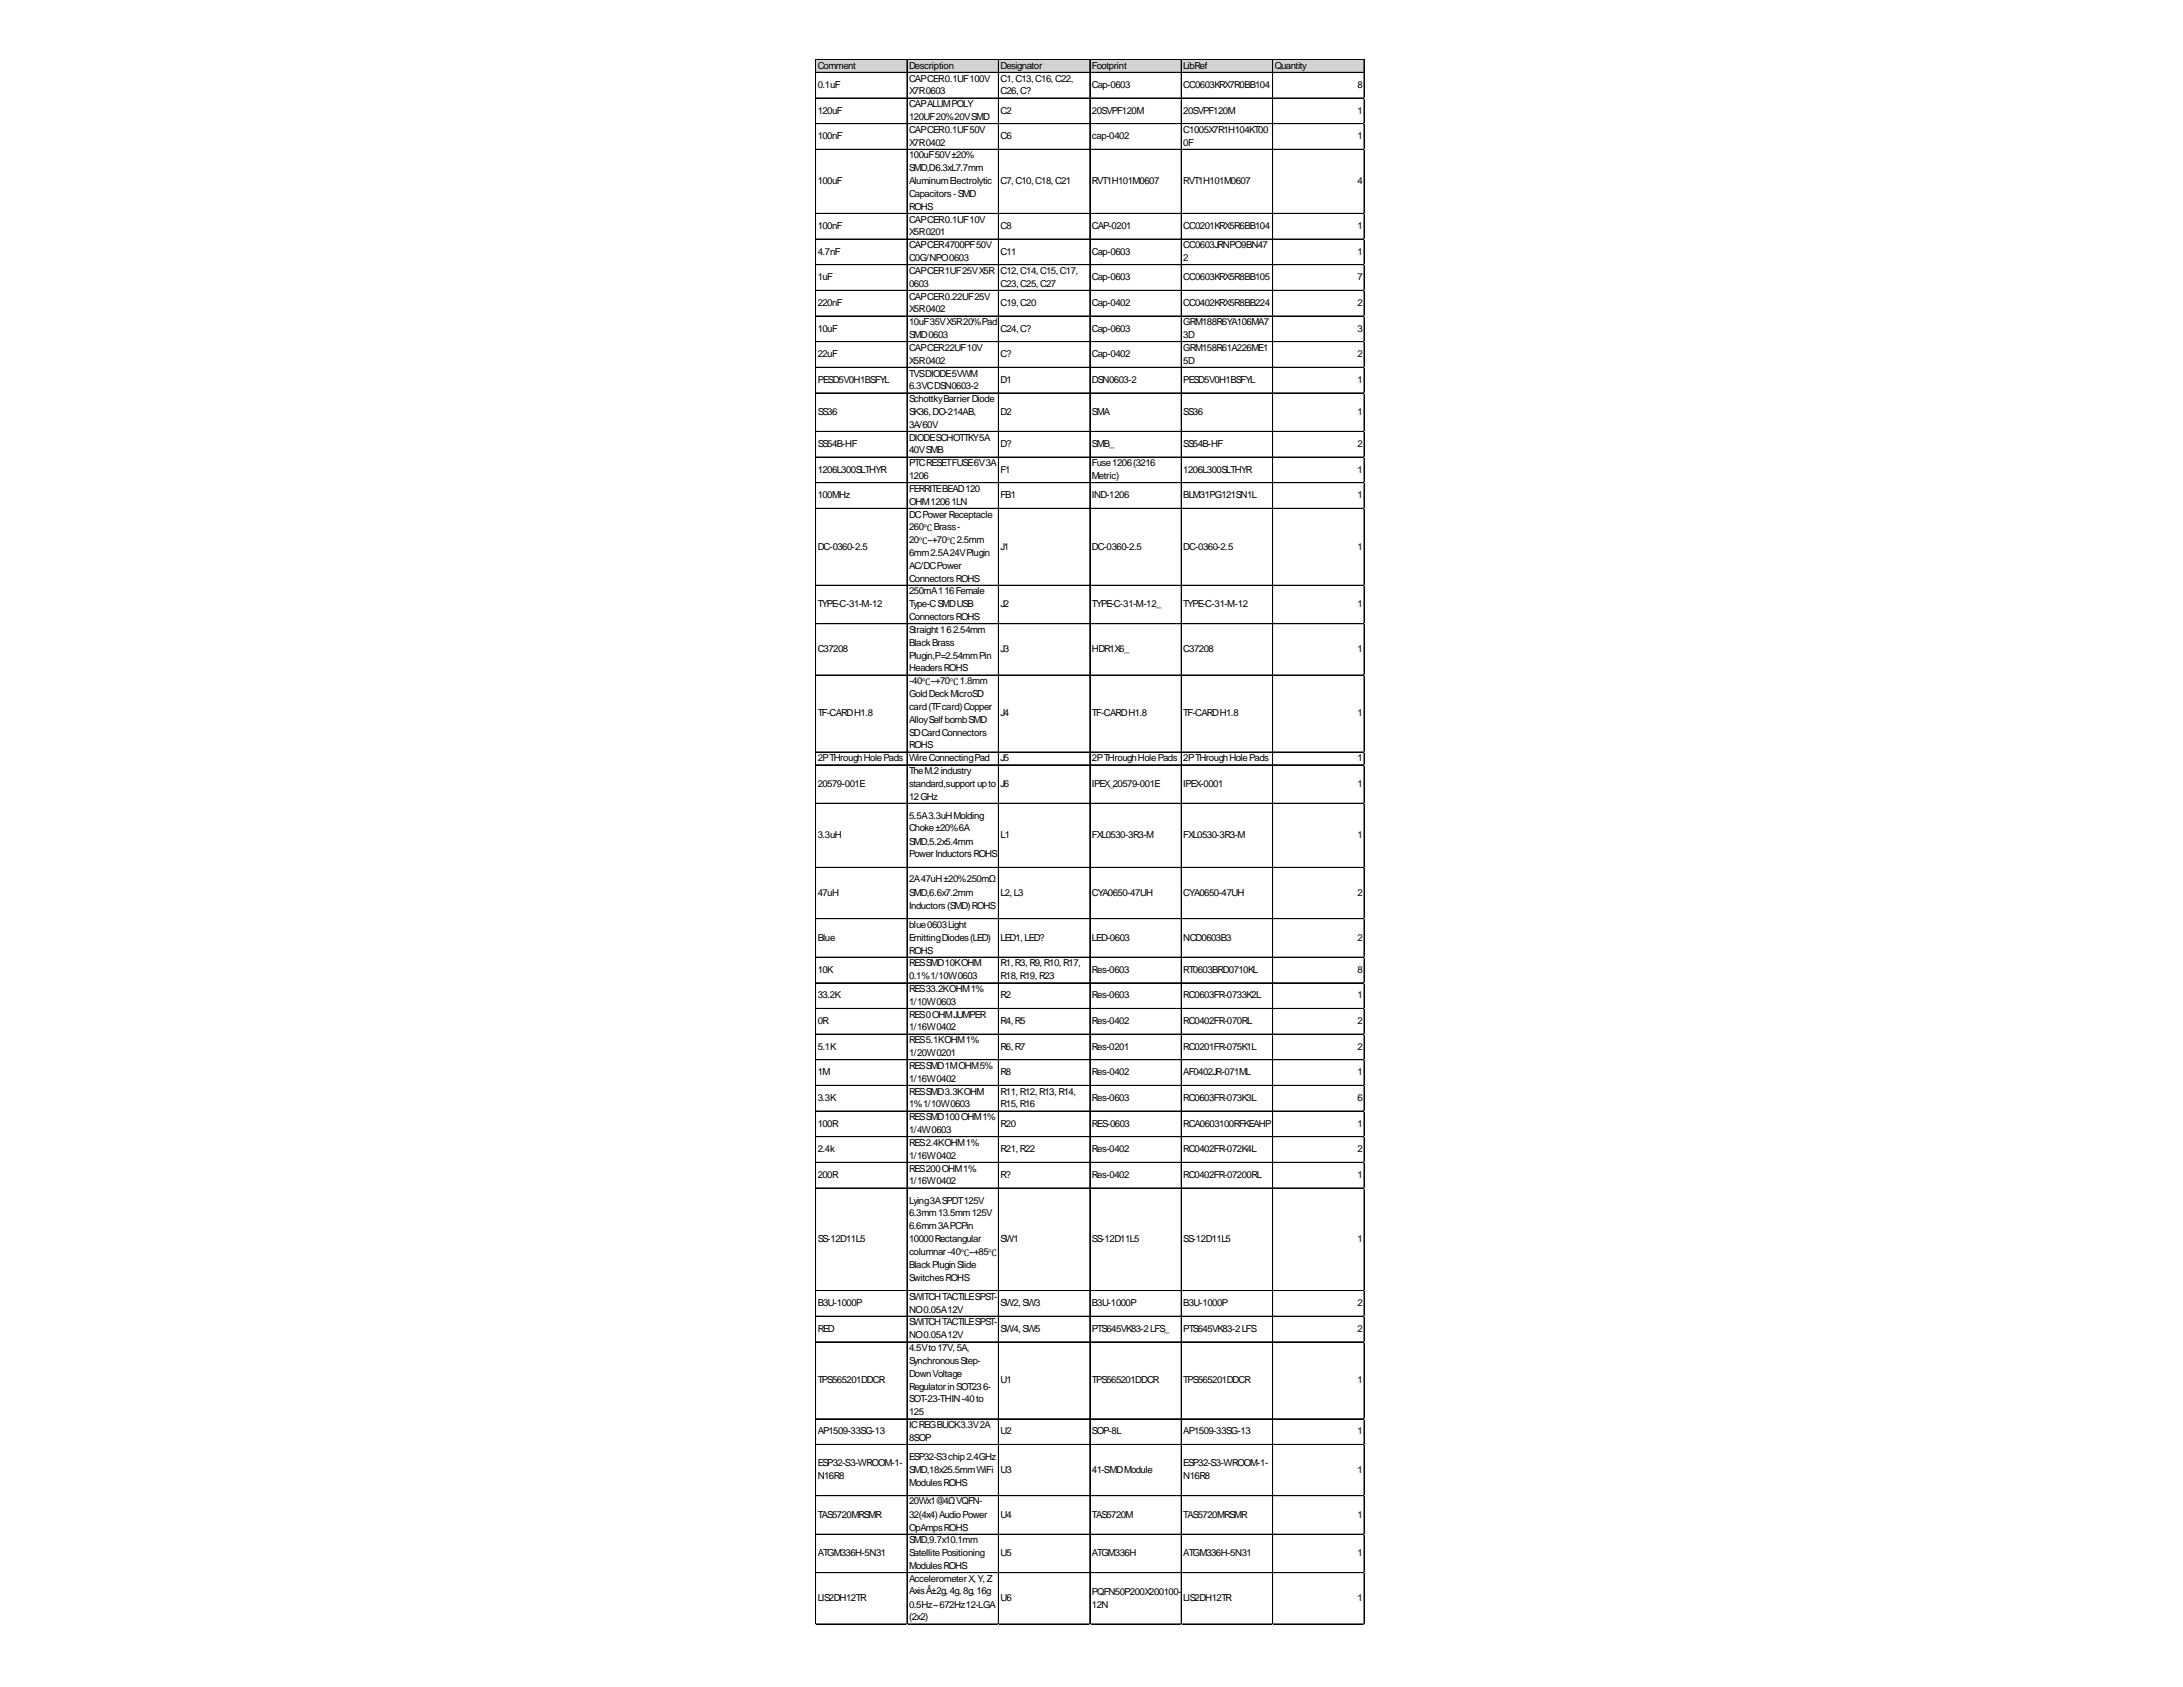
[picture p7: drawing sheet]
<svg xmlns="http://www.w3.org/2000/svg" width="279mm" height="216mm" viewBox="0 0 279 216" stroke-linecap="round" stroke-linejoin="round" font-family="sans-serif">
<defs><g id="words">
<g font-size="1.2">
<text x="104.7" y="8.8">Comment</text>
<text x="104.7" y="11.3">0.1uF</text>
<text x="116.4" y="8.8">Description</text>
<text x="116.4" y="10.4">CAPCER0.1UF100V</text>
<text x="128.1" y="8.8">Designator</text>
<text x="128.1" y="10.4">C1,C13,C16,C22,</text>
<text x="139.8" y="8.8">Footprint</text>
<text x="139.8" y="11.3">Cap-0603</text>
<text x="151.5" y="8.8">LibRef</text>
<text x="151.5" y="11.3">CC0603KRX7R0BB104</text>
<text x="163.2" y="8.8">Quantity</text>
<text x="173.8" y="11.3">8</text>
<text x="104.7" y="14.5">120uF</text>
<text x="104.7" y="17.8">100nF</text>
<text x="116.4" y="12.1">X7R0603</text>
<text x="116.4" y="13.7">CAPALUMPOLY</text>
<text x="116.4" y="15.4">120UF20%20VSMD</text>
<text x="116.4" y="17">CAPCER0.1UF50V</text>
<text x="128.1" y="12.1">C26,C?</text>
<text x="128.1" y="14.5">C2</text>
<text x="128.1" y="17.8">C6</text>
<text x="139.8" y="14.5">20SVPF120M</text>
<text x="139.8" y="17.8">cap-0402</text>
<text x="151.5" y="14.5">20SVPF120M</text>
<text x="151.5" y="17">C1005X7R1H104KT00</text>
<text x="173.8" y="14.5">1</text>
<text x="173.8" y="17.8">1</text>
<text x="104.7" y="23.6">100uF</text>
<text x="116.4" y="18.6">X7R0402</text>
<text x="116.4" y="20.2">100uF50V±20%</text>
<text x="116.4" y="21.9">SMD,D6.3xL7.7mm</text>
<text x="116.4" y="23.6">AluminumElectrolytic</text>
<text x="128.1" y="23.6">C7,C10,C18,C21</text>
<text x="139.8" y="23.6">RVT1H101M0607</text>
<text x="151.5" y="18.6">0F</text>
<text x="151.5" y="23.6">RVT1H101M0607</text>
<text x="173.8" y="23.6">4</text>
<text x="104.7" y="29.3">100nF</text>
<text x="116.4" y="25.2">Capacitors-SMD</text>
<text x="116.4" y="26.8">ROHS</text>
<text x="116.4" y="28.5">CAPCER0.1UF10V</text>
<text x="128.1" y="29.3">C8</text>
<text x="139.8" y="29.3">CAP-0201</text>
<text x="151.5" y="29.3">CC0201KRX5R6BB104</text>
<text x="173.8" y="29.3">1</text>
<text x="104.7" y="32.6">4.7nF</text>
<text x="104.7" y="35.9">1uF</text>
<text x="116.4" y="30.1">X5R0201</text>
<text x="116.4" y="31.8">CAPCER4700PF50V</text>
<text x="116.4" y="33.4">C0G/NPO0603</text>
<text x="116.4" y="35.1">CAPCER1UF25VX5R</text>
<text x="128.1" y="32.6">C11</text>
<text x="128.1" y="35.1">C12,C14,C15,C17,</text>
<text x="139.8" y="32.6">Cap-0603</text>
<text x="139.8" y="35.9">Cap-0603</text>
<text x="151.5" y="31.8">CC0603JRNPO9BN47</text>
<text x="151.5" y="33.4">2</text>
<text x="151.5" y="35.9">CC0603KRX5R8BB105</text>
<text x="173.8" y="32.6">1</text>
<text x="173.8" y="35.9">7</text>
<text x="104.7" y="39.2">220nF</text>
<text x="116.4" y="36.7">0603</text>
<text x="116.4" y="38.3">CAPCER0.22UF25V</text>
<text x="116.4" y="40">X5R0402</text>
<text x="116.4" y="41.6">10uF35VX5R20%Pad</text>
<text x="128.1" y="36.7">C23,C25,C27</text>
<text x="128.1" y="39.2">C19,C20</text>
<text x="139.8" y="39.2">Cap-0402</text>
<text x="151.5" y="39.2">CC0402KRX5R8BB224</text>
<text x="151.5" y="41.6">GRM188R6YA106MA7</text>
<text x="173.8" y="39.2">2</text>
<text x="104.7" y="42.4">10uF</text>
<text x="104.7" y="45.7">22uF</text>
<text x="116.4" y="43.3">SMD0603</text>
<text x="116.4" y="44.9">CAPCER22UF10V</text>
<text x="116.4" y="46.5">X5R0402</text>
<text x="128.1" y="42.4">C24,C?</text>
<text x="128.1" y="45.7">C?</text>
<text x="139.8" y="42.4">Cap-0603</text>
<text x="139.8" y="45.7">Cap-0402</text>
<text x="151.5" y="43.3">3D</text>
<text x="151.5" y="44.9">GRM158R61A226ME1</text>
<text x="151.5" y="46.5">5D</text>
<text x="173.8" y="42.4">3</text>
<text x="173.8" y="45.7">2</text>
<text x="104.7" y="49">PESD5V0H1BSFYL</text>
<text x="104.7" y="53.1">SS36</text>
<text x="116.4" y="48.2">TVSDIODE5VWM</text>
<text x="116.4" y="49.8">6.3VCDSN0603-2</text>
<text x="116.4" y="51.5">SchottkyBarrierDiode</text>
<text x="116.4" y="53.1">SK36,DO-214AB,</text>
<text x="128.1" y="49">D1</text>
<text x="128.1" y="53.1">D2</text>
<text x="139.8" y="49">DSN0603-2</text>
<text x="139.8" y="53.1">SMA</text>
<text x="151.5" y="49">PESD5V0H1BSFYL</text>
<text x="151.5" y="53.1">SS36</text>
<text x="173.8" y="49">1</text>
<text x="173.8" y="53.1">1</text>
<text x="104.7" y="57.2">SS54B-HF</text>
<text x="116.4" y="54.7">3A/60V</text>
<text x="116.4" y="56.4">DIODESCHOTTKY5A</text>
<text x="116.4" y="58">40VSMB</text>
<text x="116.4" y="59.7">PTCRESETFUSE6V3A</text>
<text x="128.1" y="57.2">D?</text>
<text x="139.8" y="57.2">SMB_</text>
<text x="139.8" y="59.7">Fuse1206(3216</text>
<text x="151.5" y="57.2">SS54B-HF</text>
<text x="173.8" y="57.2">2</text>
<text x="104.7" y="60.5">1206L300SLTHYR</text>
<text x="104.7" y="63.8">100MHz</text>
<text x="116.4" y="61.3">1206</text>
<text x="116.4" y="63">FERRITEBEAD120</text>
<text x="116.4" y="64.6">OHM12061LN</text>
<text x="128.1" y="60.5">F1</text>
<text x="128.1" y="63.8">FB1</text>
<text x="139.8" y="61.3">Metric)</text>
<text x="139.8" y="63.8">IND-1206</text>
<text x="151.5" y="60.5">1206L300SLTHYR</text>
<text x="151.5" y="63.8">BLM31PG121SN1L</text>
<text x="173.8" y="60.5">1</text>
<text x="173.8" y="63.8">1</text>
<text x="104.7" y="70.3">DC-0360-2.5</text>
<text x="116.4" y="66.2">DCPowerReceptacle</text>
<text x="116.4" y="67.9">260℃Brass-</text>
<text x="116.4" y="69.5">20℃~+70℃2.5mm</text>
<text x="116.4" y="71.2">6mm2.5A24VPlugin</text>
<text x="128.1" y="70.3">J1</text>
<text x="139.8" y="70.3">DC-0360-2.5</text>
<text x="151.5" y="70.3">DC-0360-2.5</text>
<text x="173.8" y="70.3">1</text>
<text x="104.7" y="77.7">TYPE-C-31-M-12</text>
<text x="116.4" y="72.8">AC/DCPower</text>
<text x="116.4" y="74.4">ConnectorsROHS</text>
<text x="116.4" y="76.1">250mA116Female</text>
<text x="116.4" y="77.7">Type-CSMDUSB</text>
<text x="128.1" y="77.7">J2</text>
<text x="139.8" y="77.7">TYPE-C-31-M-12_</text>
<text x="151.5" y="77.7">TYPE-C-31-M-12</text>
<text x="173.8" y="77.7">1</text>
<text x="104.7" y="83.5">C37208</text>
<text x="116.4" y="79.4">ConnectorsROHS</text>
<text x="116.4" y="81">Straight162.54mm</text>
<text x="116.4" y="82.6">BlackBrass</text>
<text x="128.1" y="83.5">J3</text>
<text x="139.8" y="83.5">HDR1X6_</text>
<text x="151.5" y="83.5">C37208</text>
<text x="173.8" y="83.5">1</text>
<text x="116.4" y="84.3">Plugin,P=2.54mmPin</text>
<text x="116.4" y="85.9">HeadersROHS</text>
<text x="116.4" y="87.6">-40℃~+70℃1.8mm</text>
<text x="116.4" y="89.2">GoldDeckMicroSD</text>
<text x="104.7" y="91.7">TF-CARDH1.8</text>
<text x="116.4" y="90.9">card(TFcard)Copper</text>
<text x="116.4" y="92.5">AlloySelf bombSMD</text>
<text x="116.4" y="94.1">SDCardConnectors</text>
<text x="116.4" y="95.8">ROHS</text>
<text x="128.1" y="91.7">J4</text>
<text x="139.8" y="91.7">TF-CARDH1.8</text>
<text x="151.5" y="91.7">TF-CARDH1.8</text>
<text x="173.8" y="91.7">1</text>
<text x="104.7" y="97.4">2PTHroughHolePads</text>
<text x="104.7" y="100.7">20579-001E</text>
<text x="116.4" y="97.4">WireConnectingPad</text>
<text x="116.4" y="99.1">TheM.2industry</text>
<text x="116.4" y="100.7">standard,support upto</text>
<text x="128.1" y="97.4">J5</text>
<text x="128.1" y="100.7">J6</text>
<text x="139.8" y="97.4">2PTHroughHolePads</text>
<text x="139.8" y="100.7">IPEX_20579-001E</text>
<text x="151.5" y="97.4">2PTHroughHolePads</text>
<text x="151.5" y="100.7">IPEX-0001</text>
<text x="173.8" y="97.4">1</text>
<text x="173.8" y="100.7">1</text>
<text x="104.7" y="107.3">3.3uH</text>
<text x="116.4" y="102.3">12GHz</text>
<text x="116.4" y="104.8">5.5A3.3uHMolding</text>
<text x="116.4" y="106.4">Choke±20%6A</text>
<text x="128.1" y="107.3">L1</text>
<text x="139.8" y="107.3">FXL0530-3R3-M</text>
<text x="151.5" y="107.3">FXL0530-3R3-M</text>
<text x="173.8" y="107.3">1</text>
<text x="116.4" y="108.1">SMD,5.2x5.4mm</text>
<text x="116.4" y="109.7">PowerInductorsROHS</text>
<text x="116.4" y="112.9">2A47uH±20%250mΩ</text>
<text x="104.7" y="114.6">47uH</text>
<text x="116.4" y="114.6">SMD,6.6x7.2mm</text>
<text x="116.4" y="116.3">Inductors(SMD)ROHS</text>
<text x="116.4" y="118.8">blue0603Light</text>
<text x="128.1" y="114.6">L2,L3</text>
<text x="139.8" y="114.6">CYA0650-47UH</text>
<text x="151.5" y="114.6">CYA0650-47UH</text>
<text x="173.8" y="114.6">2</text>
<text x="104.7" y="120.4">Blue</text>
<text x="104.7" y="124.5">10K</text>
<text x="116.4" y="120.4">EmittingDiodes(LED)</text>
<text x="116.4" y="122">ROHS</text>
<text x="116.4" y="123.7">RESSMD10KOHM</text>
<text x="116.4" y="125.3">0.1%1/10W0603</text>
<text x="128.1" y="120.4">LED1,LED?</text>
<text x="128.1" y="123.7">R1,R3,R9,R10,R17,</text>
<text x="128.1" y="125.3">R18,R19,R23</text>
<text x="139.8" y="120.4">LED-0603</text>
<text x="139.8" y="124.5">Res-0603</text>
<text x="151.5" y="120.4">NCD0603B3</text>
<text x="151.5" y="124.5">RT0603BRD0710KL</text>
<text x="173.8" y="120.4">2</text>
<text x="173.8" y="124.5">8</text>
<text x="104.7" y="127.8">33.2K</text>
<text x="104.7" y="131.1">0R</text>
<text x="116.4" y="127">RES33.2KOHM1%</text>
<text x="116.4" y="128.6">1/10W0603</text>
<text x="116.4" y="130.2">RES0OHMJUMPER</text>
<text x="116.4" y="131.9">1/16W0402</text>
<text x="128.1" y="127.8">R2</text>
<text x="128.1" y="131.1">R4,R5</text>
<text x="139.8" y="127.8">Res-0603</text>
<text x="139.8" y="131.1">Res-0402</text>
<text x="151.5" y="127.8">RC0603FR-0733K2L</text>
<text x="151.5" y="131.1">RC0402FR-070RL</text>
<text x="173.8" y="127.8">1</text>
<text x="173.8" y="131.1">2</text>
<text x="104.7" y="134.3">5.1K</text>
<text x="104.7" y="137.6">1M</text>
<text x="116.4" y="133.5">RES5.1KOHM1%</text>
<text x="116.4" y="135.2">1/20W0201</text>
<text x="116.4" y="136.8">RESSMD1MOHM5%</text>
<text x="128.1" y="134.3">R6,R7</text>
<text x="128.1" y="137.6">R8</text>
<text x="139.8" y="134.3">Res-0201</text>
<text x="139.8" y="137.6">Res-0402</text>
<text x="151.5" y="134.3">RC0201FR-075K1L</text>
<text x="151.5" y="137.6">AF0402JR-071ML</text>
<text x="173.8" y="134.3">2</text>
<text x="173.8" y="137.6">1</text>
<text x="104.7" y="140.9">3.3K</text>
<text x="116.4" y="138.4">1/16W0402</text>
<text x="116.4" y="140.1">RESSMD3.3KOHM</text>
<text x="116.4" y="141.7">1%1/10W0603</text>
<text x="116.4" y="143.4">RESSMD100OHM1%</text>
<text x="128.1" y="140.1">R11,R12,R13,R14,</text>
<text x="128.1" y="141.7">R15,R16</text>
<text x="139.8" y="140.9">Res-0603</text>
<text x="151.5" y="140.9">RC0603FR-073K3L</text>
<text x="173.8" y="140.9">6</text>
<text x="104.7" y="144.2">100R</text>
<text x="104.7" y="147.5">2.4k</text>
<text x="116.4" y="145">1/4W0603</text>
<text x="116.4" y="146.6">RES2.4KOHM1%</text>
<text x="116.4" y="148.3">1/16W0402</text>
<text x="116.4" y="149.9">RES200OHM1%</text>
<text x="128.1" y="144.2">R20</text>
<text x="128.1" y="147.5">R21,R22</text>
<text x="139.8" y="144.2">RES-0603</text>
<text x="139.8" y="147.5">Res-0402</text>
<text x="151.5" y="144.2">RCA0603100RFKEAHP</text>
<text x="151.5" y="147.5">RC0402FR-072K4L</text>
<text x="173.8" y="144.2">1</text>
<text x="173.8" y="147.5">2</text>
<text x="104.7" y="150.8">200R</text>
<text x="116.4" y="151.6">1/16W0402</text>
<text x="116.4" y="154">Lying3ASPDT125V</text>
<text x="116.4" y="155.7">6.3mm13.5mm125V</text>
<text x="128.1" y="150.8">R?</text>
<text x="139.8" y="150.8">Res-0402</text>
<text x="151.5" y="150.8">RC0402FR-07200RL</text>
<text x="173.8" y="150.8">1</text>
<text x="104.7" y="159">SS-12D11L5</text>
<text x="116.4" y="157.3">6.6mm3APCPin</text>
<text x="116.4" y="159">10000Rectangular</text>
<text x="116.4" y="160.6">columnar-40℃~+85℃</text>
<text x="128.1" y="159">SW1</text>
<text x="139.8" y="159">SS-12D11L5</text>
<text x="151.5" y="159">SS-12D11L5</text>
<text x="173.8" y="159">1</text>
<text x="104.7" y="167.2">B3U-1000P</text>
<text x="116.4" y="162.2">BlackPluginSlide</text>
<text x="116.4" y="163.9">SwitchesROHS</text>
<text x="116.4" y="166.3">SWITCHTACTILESPST-</text>
<text x="116.4" y="168">NO0.05A12V</text>
<text x="128.1" y="167.2">SW2,SW3</text>
<text x="139.8" y="167.2">B3U-1000P</text>
<text x="151.5" y="167.2">B3U-1000P</text>
<text x="173.8" y="167.2">2</text>
<text x="104.7" y="170.4">RED</text>
<text x="116.4" y="169.6">SWITCHTACTILESPST-</text>
<text x="116.4" y="171.3">NO0.05A12V</text>
<text x="116.4" y="172.9">4.5Vto17V,5A,</text>
<text x="128.1" y="170.4">SW4,SW5</text>
<text x="139.8" y="170.4">PTS645VK83-2LFS_</text>
<text x="151.5" y="170.4">PTS645VK83-2LFS</text>
<text x="173.8" y="170.4">2</text>
<text x="104.7" y="177">TPS565201DDCR</text>
<text x="116.4" y="174.5">SynchronousStep-</text>
<text x="116.4" y="176.2">DownVoltage</text>
<text x="116.4" y="177.8">RegulatorinSOT236-</text>
<text x="116.4" y="179.5">SOT-23-THIN-40to</text>
<text x="128.1" y="177">U1</text>
<text x="139.8" y="177">TPS565201DDCR</text>
<text x="151.5" y="177">TPS565201DDCR</text>
<text x="173.8" y="177">1</text>
<text x="104.7" y="183.6">AP1509-33SG-13</text>
<text x="116.4" y="181.1">125</text>
<text x="116.4" y="182.8">ICREGBUCK3.3V2A</text>
<text x="116.4" y="184.4">8SOP</text>
<text x="128.1" y="183.6">U2</text>
<text x="139.8" y="183.6">SOP-8L</text>
<text x="151.5" y="183.6">AP1509-33SG-13</text>
<text x="173.8" y="183.6">1</text>
<text x="104.7" y="187.7">ESP32-S3-WROOM-1-</text>
<text x="104.7" y="189.3">N16R8</text>
<text x="116.4" y="186.9">ESP32-S3chip2.4GHz</text>
<text x="116.4" y="188.5">SMD,18x25.5mmWiFi</text>
<text x="116.4" y="190.1">ModulesROHS</text>
<text x="128.1" y="188.5">U3</text>
<text x="139.8" y="188.5">41-SMDModule</text>
<text x="151.5" y="187.7">ESP32-S3-WROOM-1-</text>
<text x="151.5" y="189.3">N16R8</text>
<text x="173.8" y="188.5">1</text>
<text x="104.7" y="194.2">TAS5720MRSMR</text>
<text x="116.4" y="192.5">20Wx1@4ΩVQFN-</text>
<text x="116.4" y="194.2">32(4x4)AudioPower</text>
<text x="116.4" y="195.9">OpAmpsROHS</text>
<text x="116.4" y="197.5">SMD,9.7x10.1mm</text>
<text x="128.1" y="194.2">U4</text>
<text x="139.8" y="194.2">TAS5720M</text>
<text x="151.5" y="194.2">TAS5720MRSMR</text>
<text x="173.8" y="194.2">1</text>
<text x="104.7" y="199.2">ATGM336H-5N31</text>
<text x="116.4" y="199.2">SatellitePositioning</text>
<text x="116.4" y="200.8">ModulesROHS</text>
<text x="116.4" y="202.4">AccelerometerX,Y,Z</text>
<text x="128.1" y="199.2">U5</text>
<text x="139.8" y="199.2">ATGM336H</text>
<text x="151.5" y="199.2">ATGM336H-5N31</text>
<text x="173.8" y="199.2">1</text>
<text x="104.7" y="204.9">LIS2DH12TR</text>
<text x="116.4" y="204">AxisÂ±2g,4g,8g,16g</text>
<text x="116.4" y="205.7">0.5Hz~672Hz12-LGA</text>
<text x="116.4" y="207.4">(2x2)</text>
<text x="128.1" y="204.9">U6</text>
<text x="139.8" y="204.1">PQFN50P200X200100-</text>
<text x="139.8" y="205.7">12N</text>
<text x="151.5" y="204.9">LIS2DH12TR</text>
<text x="173.8" y="204.9">1</text>
</g>
</g></defs>
<path d="M104.4 7.6h70.3v1.7h-70.3z" fill="#d3d3d3"/>
<g fill="none" stroke="#000" stroke-width=".13">
<path d="M104.4 7.6v200.3M104.4 7.6h70.2M104.4 9.3h70.2M104.4 12.5h70.2M104.4 12.6h70.2M104.4 15.8h70.2M104.4 15.9h70.2M104.4 19.1h70.2M116.1 7.7v200.2M127.8 7.7v200.2M139.5 7.7v200.2M151.2 7.7v200.2"/>
<path d="M162.9 7.7v200.2M174.6 7.7v200.2M104.4 27.3h70.2M104.4 30.6h70.2M104.4 33.9h70.2M104.4 37.2h70.2M104.4 40.4h70.2M104.4 40.5h70.2M104.4 43.7h70.2M104.4 43.8h70.2M104.4 47h70.2M104.4 50.3h70.2"/>
<path d="M104.4 55.2h70.2M104.4 58.5h70.2M104.4 61.8h70.2M104.4 65.1h70.2M104.4 74.9h70.2M104.4 79.8h70.2M104.4 79.9h70.2M104.4 86.4h70.2M104.4 96.2h70.2M104.4 96.3h70.2M104.4 97.9h70.2M104.4 102.8h70.2"/>
<path d="M104.4 111h70.2M104.4 117.6h70.2M104.4 122.5h70.2M104.4 125.8h70.2M104.4 129.1h70.2M104.4 132.3h70.2M104.4 132.4h70.2M104.4 135.6h70.2M104.4 135.7h70.2M104.4 138.9h70.2M104.4 142.2h70.2M104.4 145.5h70.2"/>
<path d="M104.4 148.7h70.2M104.4 148.8h70.2M104.4 152h70.2M104.4 152.1h70.2M104.4 165.2h70.2M104.4 168.4h70.2M104.4 168.5h70.2M104.4 171.7h70.2M104.4 171.8h70.2M104.4 181.6h70.2M104.4 184.9h70.2M104.4 191.4h70.2"/>
<path d="M104.4 191.5h70.2M104.4 196.3h70.2M104.4 196.4h70.2M104.4 201.3h70.2M104.4 207.8h70.2M104.4 207.9h70.2"/>
</g>
<path d="M104.4 207.9h.1" fill="none" stroke="#d4d4d4" stroke-width=".13"/>
<path d="M116.1 207.9h.1" fill="none" stroke="#d4d4d4" stroke-width=".13"/>
<path d="M127.8 207.9h.1" fill="none" stroke="#d4d4d4" stroke-width=".13"/>
<path d="M139.5 207.9h.1" fill="none" stroke="#d4d4d4" stroke-width=".13"/>
<path d="M151.2 207.9h.1" fill="none" stroke="#d4d4d4" stroke-width=".13"/>
<path d="M162.9 207.9h.1" fill="none" stroke="#d4d4d4" stroke-width=".13"/>
<path d="M174.6 207.9h.1" fill="none" stroke="#d4d4d4" stroke-width=".13"/>
<path d="M174.6 12.5h.1" fill="none" stroke="#d4d4d4" stroke-width=".13"/>
<path d="M174.6 12.5l.1 .1z" fill="#d4d4d4"/>
<path d="M174.6 15.8h.1" fill="none" stroke="#d4d4d4" stroke-width=".13"/>
<path d="M174.6 15.8l.1 .1z" fill="#d4d4d4"/>
<path d="M174.6 19.1h.1" fill="none" stroke="#d4d4d4" stroke-width=".13"/>
<path d="M174.6 19.1l.1 .1z" fill="#d4d4d4"/>
<path d="M174.6 27.3h.1" fill="none" stroke="#d4d4d4" stroke-width=".13"/>
<path d="M174.6 27.3l.1 .1z" fill="#d4d4d4"/>
<path d="M174.6 30.6h.1" fill="none" stroke="#d4d4d4" stroke-width=".13"/>
<path d="M174.6 30.6l.1 .1z" fill="#d4d4d4"/>
<path d="M174.6 33.9h.1" fill="none" stroke="#d4d4d4" stroke-width=".13"/>
<path d="M174.6 33.9h.1z" fill="#d4d4d4"/>
<path d="M174.6 37.2h.1" fill="none" stroke="#d4d4d4" stroke-width=".13"/>
<path d="M174.6 37.2h.1z" fill="#d4d4d4"/>
<path d="M174.6 40.4h.1" fill="none" stroke="#d4d4d4" stroke-width=".13"/>
<path d="M174.6 40.4l.1 .1z" fill="#d4d4d4"/>
<path d="M174.6 43.7h.1" fill="none" stroke="#d4d4d4" stroke-width=".13"/>
<path d="M174.6 43.7l.1 .1z" fill="#d4d4d4"/>
<path d="M174.6 47h.1" fill="none" stroke="#d4d4d4" stroke-width=".13"/>
<path d="M174.6 47l.1 .1z" fill="#d4d4d4"/>
<path d="M174.6 50.3h.1" fill="none" stroke="#d4d4d4" stroke-width=".13"/>
<path d="M174.6 50.3l.1 .1z" fill="#d4d4d4"/>
<path d="M174.6 55.2h.1" fill="none" stroke="#d4d4d4" stroke-width=".13"/>
<path d="M174.6 55.2l.1 .1z" fill="#d4d4d4"/>
<path d="M174.6 58.5h.1" fill="none" stroke="#d4d4d4" stroke-width=".13"/>
<path d="M174.6 58.5l.1 .1z" fill="#d4d4d4"/>
<path d="M174.6 61.8h.1" fill="none" stroke="#d4d4d4" stroke-width=".13"/>
<path d="M174.6 61.8h.1z" fill="#d4d4d4"/>
<path d="M174.6 65.1h.1" fill="none" stroke="#d4d4d4" stroke-width=".13"/>
<path d="M174.6 65.1h.1z" fill="#d4d4d4"/>
<path d="M174.6 74.9h.1" fill="none" stroke="#d4d4d4" stroke-width=".13"/>
<path d="M174.6 74.9l.1 .1z" fill="#d4d4d4"/>
<path d="M174.6 79.8h.1" fill="none" stroke="#d4d4d4" stroke-width=".13"/>
<path d="M174.6 79.8l.1 .1z" fill="#d4d4d4"/>
<path d="M174.6 86.4h.1" fill="none" stroke="#d4d4d4" stroke-width=".13"/>
<path d="M174.6 86.4l.1 .1z" fill="#d4d4d4"/>
<path d="M174.6 96.2h.1" fill="none" stroke="#d4d4d4" stroke-width=".13"/>
<path d="M174.6 96.2l.1 .1z" fill="#d4d4d4"/>
<path d="M174.6 97.9h.1" fill="none" stroke="#d4d4d4" stroke-width=".13"/>
<path d="M174.6 97.9h.1z" fill="#d4d4d4"/>
<path d="M174.6 102.8h.1" fill="none" stroke="#d4d4d4" stroke-width=".13"/>
<path d="M174.6 102.8l.1 .1z" fill="#d4d4d4"/>
<path d="M174.6 111h.1" fill="none" stroke="#d4d4d4" stroke-width=".13"/>
<path d="M174.6 111l.1 .1z" fill="#d4d4d4"/>
<path d="M174.6 117.6h.1" fill="none" stroke="#d4d4d4" stroke-width=".13"/>
<path d="M174.6 117.6h.1z" fill="#d4d4d4"/>
<path d="M174.6 122.5h.1" fill="none" stroke="#d4d4d4" stroke-width=".13"/>
<path d="M174.6 122.5l.1 .1z" fill="#d4d4d4"/>
<path d="M174.6 125.8h.1" fill="none" stroke="#d4d4d4" stroke-width=".13"/>
<path d="M174.6 125.8h.1z" fill="#d4d4d4"/>
<path d="M174.6 129.1h.1" fill="none" stroke="#d4d4d4" stroke-width=".13"/>
<path d="M174.6 129.1h.1z" fill="#d4d4d4"/>
<path d="M174.6 132.3h.1" fill="none" stroke="#d4d4d4" stroke-width=".13"/>
<path d="M174.6 132.3l.1 .1z" fill="#d4d4d4"/>
<path d="M174.6 135.6h.1" fill="none" stroke="#d4d4d4" stroke-width=".13"/>
<path d="M174.6 135.6l.1 .1z" fill="#d4d4d4"/>
<path d="M174.6 138.9h.1" fill="none" stroke="#d4d4d4" stroke-width=".13"/>
<path d="M174.6 138.9l.1 .1z" fill="#d4d4d4"/>
<path d="M174.6 142.2h.1" fill="none" stroke="#d4d4d4" stroke-width=".13"/>
<path d="M174.6 142.2l.1 .1z" fill="#d4d4d4"/>
<path d="M174.6 145.5h.1" fill="none" stroke="#d4d4d4" stroke-width=".13"/>
<path d="M174.6 145.5h.1z" fill="#d4d4d4"/>
<path d="M174.6 148.7h.1" fill="none" stroke="#d4d4d4" stroke-width=".13"/>
<path d="M174.6 148.7l.1 .1z" fill="#d4d4d4"/>
<path d="M174.6 152h.1" fill="none" stroke="#d4d4d4" stroke-width=".13"/>
<path d="M174.6 152l.1 .1z" fill="#d4d4d4"/>
<path d="M174.6 165.2h.1" fill="none" stroke="#d4d4d4" stroke-width=".13"/>
<path d="M174.6 165.2h.1z" fill="#d4d4d4"/>
<path d="M174.6 168.4h.1" fill="none" stroke="#d4d4d4" stroke-width=".13"/>
<path d="M174.6 168.4l.1 .1z" fill="#d4d4d4"/>
<path d="M174.6 171.7h.1" fill="none" stroke="#d4d4d4" stroke-width=".13"/>
<path d="M174.6 171.7l.1 .1z" fill="#d4d4d4"/>
<path d="M174.6 181.6h.1" fill="none" stroke="#d4d4d4" stroke-width=".13"/>
<path d="M174.6 181.6h.1z" fill="#d4d4d4"/>
<path d="M174.6 184.9h.1" fill="none" stroke="#d4d4d4" stroke-width=".13"/>
<path d="M174.6 184.9h.1z" fill="#d4d4d4"/>
<path d="M174.6 191.4h.1" fill="none" stroke="#d4d4d4" stroke-width=".13"/>
<path d="M174.6 191.4l.1 .1z" fill="#d4d4d4"/>
<path d="M174.6 196.3h.1" fill="none" stroke="#d4d4d4" stroke-width=".13"/>
<path d="M174.6 196.3l.1 .1z" fill="#d4d4d4"/>
<path d="M174.6 201.3h.1" fill="none" stroke="#d4d4d4" stroke-width=".13"/>
<path d="M174.6 201.3h.1z" fill="#d4d4d4"/>
<path d="M174.6 207.8h.1" fill="none" stroke="#d4d4d4" stroke-width=".13"/>
<path d="M174.6 207.8l.1 .1z" fill="#d4d4d4"/>
<use href="#words"/>
</svg>
